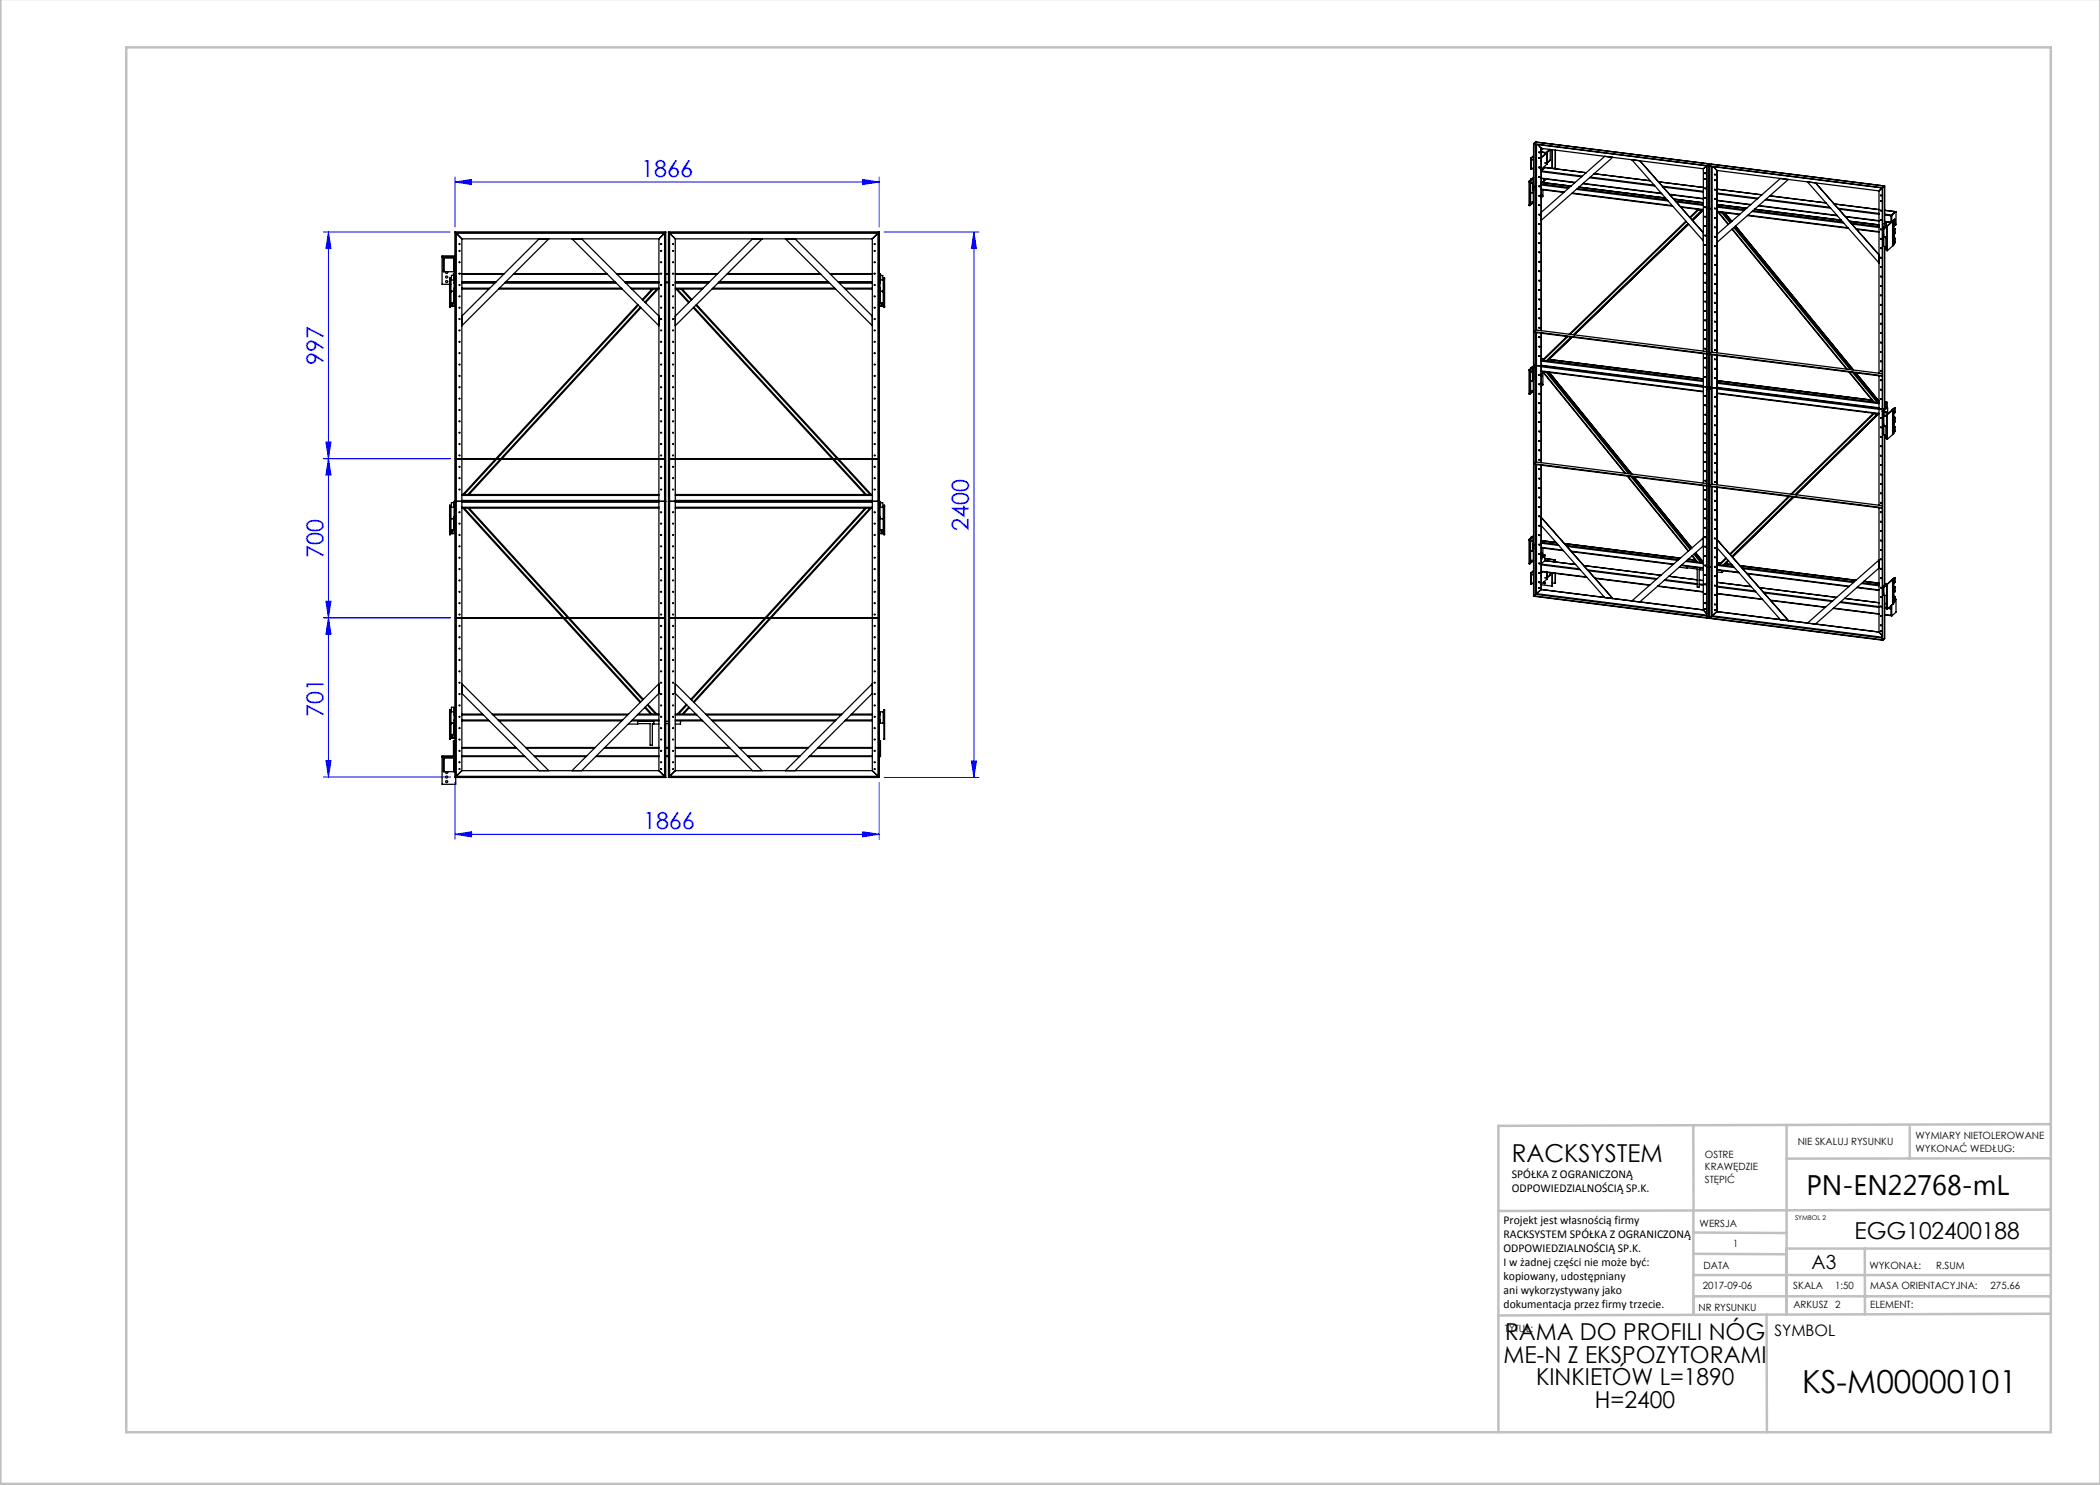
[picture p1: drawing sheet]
<svg xmlns="http://www.w3.org/2000/svg" width="420mm" height="297mm" viewBox="0 0 420 297" stroke-linecap="round" stroke-linejoin="round" font-family="sans-serif">
<defs><g id="words">
<text font-size="6.3" x="360.4" y="278.5">KS-M00000101</text>
<text font-size="5.6" x="361.3" y="239.1">PN-EN22768-mL</text>
<text font-size="4.9" x="302.4" y="232.4">RACKSYSTEM</text>
<g font-size="4.7" fill="#00f">
<text x="128.2" y="35.4">1866</text>
<text x="64.7" y="72.9" transform="rotate(-90 64.7 72.9)">997</text>
<text x="193.8" y="106.1" transform="rotate(-90 193.8 106.1)">2400</text>
<text x="64.7" y="111.5" transform="rotate(-90 64.7 111.5)">700</text>
<text x="64.7" y="143.4" transform="rotate(-90 64.7 143.4)">701</text>
<text x="128.6" y="165.8">1866</text>
</g>
<g font-size="4.7">
<text x="370.9" y="247.8">EGG102400188</text>
<text x="301" y="268.1">RAMA DO PROFILI NÓG</text>
<text x="300.7" y="272.6">ME-N Z EKSPOZYTORAMI</text>
<text x="307.2" y="277.1">KINKIETÓW L=1890</text>
<text x="319" y="281.6">H=2400</text>
</g>
<text font-size="3.9" x="362.3" y="253.8">A3</text>
<text font-size="3.2" x="354.9" y="267.2">SYMBOL</text>
<g font-size="2.4">
<text x="302.4" y="235.6">SPÓŁKA Z OGRANICZONĄ</text>
<text x="302.4" y="238.4">ODPOWIEDZIALNOŚCIĄ SP.K.</text>
<text x="300.7" y="244.7">Projekt jest własnością firmy</text>
<text x="300.7" y="247.5">RACKSYSTEM SPÓŁKA Z OGRANICZONĄ</text>
<text x="300.7" y="250.3">ODPOWIEDZIALNOŚCIĄ SP.K.</text>
<text x="300.7" y="253.1">I w żadnej części nie może być:</text>
<text x="300.7" y="256">kopiowany, udostępniany</text>
<text x="300.7" y="258.8">ani wykorzystywany jako</text>
<text x="300.7" y="261.6">dokumentacja przez firmy trzecie.</text>
</g>
<g font-size="2">
<text x="383.1" y="227.9">WYMIARY NIETOLEROWANE</text>
<text x="341" y="231.6">OSTRE</text>
<text x="359.5" y="228.9">NIE SKALUJ RYSUNKU</text>
<text x="383.1" y="230.4">WYKONAĆ WEDŁUG:</text>
<text x="341" y="234.1">KRAWĘDZIE</text>
<text x="341" y="236.6">STĘPIĆ</text>
<text x="339.9" y="245.4">WERSJA</text>
<text x="346.6" y="249.5">1</text>
<text x="340.6" y="257.7">2017-09-06</text>
<text x="340.7" y="253.8">DATA</text>
<text x="358.7" y="257.7">SKALA</text>
<text x="367" y="257.7">1:50</text>
<text x="373.9" y="253.8">WYKONAŁ:</text>
<text x="374.1" y="257.7">MASA ORIENTACYJNA:</text>
<text x="387.2" y="253.8">R.SUM</text>
<text x="398.1" y="257.7">275.66</text>
<text x="339.7" y="262.3">NR RYSUNKU</text>
<text x="358.7" y="261.7">ARKUSZ 2</text>
<text x="374.1" y="261.7">ELEMENT:</text>
<text x="301" y="266.4">TYTUŁ:</text>
</g>
<text font-size="1.3" x="359" y="244">SYMBOL 2</text>
</g></defs>
<g fill="none" stroke="#00f" stroke-width=".2">
<path d="M91 36.4l3.3-.5v1zM91 35.4v10M91 36.4h84.8M172.5 35.9l3.3 .5-3.3 .5zM175.8 35.4v10M64.7 46.4h25.3M65.7 46.4l.5 3.3h-1zM65.7 46.4v109M176.8 46.4h19M194.8 46.4l.5 3.3h-1zM194.8 46.4v109.1M64.7 91.7h25.4"/>
<path d="M65.2 88.4h1l-.5 3.3zM65.7 91.7l.5 3.3h-1zM64.7 123.5h25.4M65.2 120.2h1l-.5 3.3zM65.7 123.5l.5 3.3h-1zM64.7 155.4h25.4M65.2 152.1h1l-.5 3.3zM91 156.5v11.4M175.8 156.5v11.4M176.8 155.5h19M194.3 152.2h1l-.5 3.3zM91 166.9l3.3-.5v1z"/>
<path d="M91 166.9h84.8M172.5 166.4l3.3 .5-3.3 .5z"/>
</g>
<g fill="none" stroke="#c0c0c0" stroke-width=".5">
<path d="M.1 -.1v296.9h419.9M25.2 9.5h385v276.9h-385zM338.7 225.2v16.9M357.3 225v37.9M382 225.4v6.3M410.1 224.8l-110.4 .4v61.2M410.1 231.7h-52.8M338.7 259.3h71.5M338.7 255h71.5M338.7 250.8l18.6 .1M338.7 246.5l18.6 .1M338.7 242.1v20.9"/>
<path d="M373 249.7v13.2M410.1 241.9l-110.4 .3M410.2 249.7h-52.9v13.2M353.3 262.9l.1 23.5M410.2 262.7l-110.5 .4"/>
</g>
<g fill="#00f">
<path d="M172.5 35.9l3.3 .5-3.3 .5zM91 36.4l3.3-.5v1z"/>
<path d="M91 166.9l3.3-.5v1zM172.5 166.4l3.3 .5-3.3 .5z"/>
<path d="M65.2 152.1h1l-.5 3.3zM65.7 123.5l.5 3.3h-1zM65.2 120.2h1l-.5 3.3zM65.7 91.7l.5 3.3h-1zM65.2 88.4h1l-.5 3.3zM65.7 46.4l.5 3.3h-1z"/>
<path d="M194.8 46.4l.5 3.3h-1zM194.3 152.2h1l-.5 3.3z"/>
</g>
<g fill="none" stroke="#000" stroke-width=".25">
<path d="M305.8 36.4v4.6M305.8 36.4h.1M305.9 36.2l-.1 .2M305.9 36.2h.1M305.9 36.4v4.6M306 38.5v.1M306 38.5h.1M306 36.2l-.1 .2M306 38.6v2.3M306.1 38.5l-.1 .1M306.1 38.4h.6M306.1 36.6v3.7h.6"/>
<path d="M306.1 38.5h.1M306.1 38.4l-.1 .1M306.2 33.8l.1 .1M306.2 31.7v2.1M306.2 31.7h.1M306.2 33.8h.1M306.2 36.5h-.1M306.2 35.8v.8h.2h.2v-.8M306.2 36l-.2 .2M306.2 35.9l-.3 .3M306.2 35.8h.4zM306.2 31.6v.1"/>
<path d="M306.2 31.6h.1M306.3 33.8v.1M306.3 31.7v2.1M306.3 31.6v.1M306.6 38l.1 .2M306.6 37.2v.8M306.6 37.2h.1M306.6 38l.1 .1M306.6 31.9l-.1 .1zM306.6 36.5a.26 .26 0 0 1-.2 .2 .26 .26 0 0 1-.3-.2M306.6 37v.2M306.6 37h.1"/>
<path d="M306.7 28.7v90.6M306.7 31.3l-.4 .3M306.7 33.5l-.4 .4M306.7 31.1l-.5 .5M306.7 36.9l-.1 .1M306.7 28.7l34.7 4.4v90.5M306.7 28.7l.1 .1M306.7 35.6l-.2 .1M306.7 35.5l-.3 .2M306.8 28.8v90.4l34.5 4.3M306.8 28.8l34.5 4.4v90.3M307 37.2v.2z"/>
<path d="M307.1 28.4h.1M307.1 28.4l34.7 4.4M307.1 28.4l-.4 .3M307.1 28.9v37.1l-.3 .3 34.5 4.4M307.3 28.9v37.1l34 4.3M307.6 28.9l.6 .8M307.8 30.5h.1M307.8 31.6l.1 .1M307.8 33.5h.1M307.8 37.2l.1 .1M307.8 39.1l.1 .1M307.8 30.4v.1"/>
<path d="M307.8 31.5v.1M307.8 33.4v.1M307.8 35.3l.1 .1M307.8 37.2h.1M307.8 39.1h.1M308.2 29.7l32.5 4.1M308.2 29.7l.1 36.4M308.3 32.1v.1M308.3 38.9v-.1v.3M308.3 30l.3-.3-.3 .3M308.3 37.9l4.5 .6M308.3 36.5l5.9 .7"/>
<path d="M308.3 35.7l6.7 .8M308.3 30.5l1.1 .1M308.3 30.4l1 .1M308.3 36.8l5.6 .7M308.3 37l5.4 .7M308.3 37.8l4.6 .6M308.3 34.2l8.2 1M308.3 34.3l8 1.1M308.3 35.6l6.7 .9M308.3 36.5l.1-.2v.2M308.6 38v1.2l-.3 .4M308.8 35.9v.2z"/>
<path d="M308.8 33.5h.1M308.9 33.5h.1M308.9 33.5l-.6 .5M308.9 33.5l8.3 1M308.9 33.5l-.6 .6M309 33.5h-.1M309 35.8v.3l-.5 .4M309 32.5v.2zM309 33.5l-.2 .1M309.3 30.5l.1 .1M309.3 30.5l-1 1M309.4 30.6l-1.1 1"/>
<path d="M309.4 32.9l-1.1 .9M309.4 32.8v.1M309.4 30.6v2.3M309.9 29.9l-.7 .6M310 29.9v.1M310 32v.1M310 32l-.6 .6M310 30v2M310 30l-.6 .6M310.4 29.9v3.8M310.5 33.6l.5 .1M310.5 29.9v3.8"/>
<path d="M311 30v3.7M311.1 33.6v.1M311.1 33.6l-.1 .1M311.1 30v3.6M314.3 38.7l20.3 2.5M314.4 38.6l20 2.5M315.3 37.9l18.3 2.3M315.5 37.7l17.9 2.3M315.8 37.4l17.3 2.2M316.6 36.7l15.7 2M316.6 36.7l15.7 1.9M317.9 35.6l13.1 1.6"/>
<path d="M318.1 35.4l12.7 1.6M318.8 34.7l11.3 1.5M320.9 31.3l-12.7 11.2M322.5 31.5l-14.3 12.6M326.4 31.9l14.3 16.3M327.9 32.1l12.8 14.5M331.7 36.4l9 1.1M332.5 37.2l8.2 1.1M332.6 37.4l8.1 1M333.9 38.9l6.8 .8M334 38.9l6.7 .9M334.7 39.8l6 .8"/>
<path d="M340.7 33.8v36.4M341 35.8h.1M341 37.6l.1 .1M341 34.6l.1 .1M341 35.7v.1M341 39.5l.1 .1M341.8 32.8h.1M341.8 32.8l-1.1 1M341.8 32.8v90.5M341.8 39.9h.1M341.8 37.6h.1M341.8 38.4h.1"/>
<path d="M341.8 38.6h.1M341.8 39.8v.1M341.8 33.2l34.7 4.3v90.5M341.8 33.2l.1 .1M341.8 33.2v90.5M341.9 33.3l34.6 4.3v90.4M341.9 33.3v90.3l34.6 4.4M342.2 32.8l34.7 4.4M342.2 32.8l-.4 .4M342.2 32.8h.1M342.3 33.3v37.2l-.4 .3 34.6 4.3M342.4 33.3v37.1l34.1 4.3"/>
<path d="M342.7 33.4l.7 .7M343 34.8l.1 .2M343 36l.1 .1M343 37.9l.1 .1M343 39.7l.1 .2M343.4 34.1l32.4 4.1M343.4 34.1v36.5M343.4 37.8l9 1.2M343.4 34.1v12.8M343.4 38.6l8.2 1M343.4 38.8l8 1M353 40l13.1 1.6"/>
<path d="M353.2 39.8l12.8 1.7M354 39.2l11.2 1.4M356.1 35.7l-12.7 11.2M357.7 35.9l-14.3 12.6M361.5 36.4l14.3 16.2M363.1 36.6l12.7 14.4M363.1 36.6l12.7 14.3M375.8 38.2v36.4M376.1 39l.1 .1M376.9 37.2h.1M376.9 37.2l-1.1 1M376.9 37.2v7.5"/>
<path d="M88.4 51.4v5.4l1.5 .1M88.4 51.4h2.6M88.7 54.2v.1h2.2v-.1M88.7 51.8v-.2h2.2v.2M88.7 51.8v2.4M88.7 54.2h.1M88.7 51.8h.1M88.8 51.6v.2M88.8 54.2v.1M88.8 51.8v2.4M89.2 54.3a.2 .2 0 0 0 0 .3 .2 .2 0 0 0 .3 0 .2 .2 0 0 0 0-.3M89.9 55.7v-.1l.2 .1"/>
<path d="M89.9 55.7h.2M89.9 55.7v5.7M90.1 56.9h.1M90.1 58.5h.1M90.1 58.4h.1M90.1 55.7v5.7M90.2 58.3h.6M90.2 58.4v.1M90.2 58.5v2.7M90.3 56v-.9h.4v.9M90.7 54.9h.3M90.7 54.9v.2"/>
<path d="M90.7 54.2v.1M90.7 51.6v.2M90.7 51.8v2.4M90.7 54.2h.2M90.7 51.8h.2M90.8 54.7v1.3M90.8 57.6v.2M90.8 56.5v.1M90.8 56.5v-.5h-.6v2.4M90.8 57.8v3.5h-.3M90.8 56.6v1M90.8 56.6h.2"/>
<path d="M90.8 57.6h.2M90.8 56.5h.2M90.8 57.8h.2M90.8 56.4h.2M90.9 51.8v2.4M91 51.2h-2.6v.2M91 54.7h-.3v.2M91 46.4h42.1M91 46.4v109.1M91 46.4l.1 .1M91.1 46.5l.1 .1M91.1 46.5v108.9"/>
<path d="M91.1 46.5h42M91.2 46.6h41.7M91.2 46.6l1.2 1.2M91.2 46.6v45.1M91.8 54.7h.2M92.4 56.6h6.6M92.4 57.6h5.6M92.4 56.5h6.7M92.4 57.8h5.4M92.4 47.8h39.4M92.4 47.8v43.9M92.4 54.9h8.3"/>
<path d="M92.4 54.7h8.5M92.4 56.4h6.8M99.7 57.8h24.7M99.9 57.6h24.4M100.9 56.6h22.4M101.1 56.5h22M101.1 56.4h21.9M102.7 54.9h18.8M102.8 54.7h18.6M107.8 47.8l-15.4 15.4M109.8 47.8l-17.4 17.4M114.4 47.8l17.4 17.4"/>
<path d="M116.3 47.8l15.5 15.4M123.3 54.7h8.5M123.4 54.9h8.4M125 56.4h6.8M125 56.5h6.8M125.2 56.6h6.6M126.2 57.6h5.6M126.4 57.8h4M130.4 57.8h.2M130.4 57.8l-1.9 2.1M130.6 57.8h.8M130.6 57.8l-2 2.2"/>
<path d="M131.4 57.8h.2M131.4 57.8l-2.4 2.6M131.6 57.8h.2M131.6 57.8l-2.5 2.7M131.8 47.8v43.9M132.1 54.7h.2M132.9 46.6l-1.1 1.2M132.9 46.6v45.1M133.1 46.5l-.2 .1M133.1 46.5v108.9M133.1 46.4v109.1M133.1 46.4v.1"/>
<path d="M133.1 54.9h.6M133.1 54.7h.6M133.1 56.5h.6M133.1 56.4h.6M133.7 46.4l.1 .1M133.7 46.4h42.1M133.7 46.4v109.1M133.8 46.5l.1 .1M133.8 46.5v108.9M133.8 46.5h41.9M133.9 46.6h41.7M133.9 46.6l1.2 1.2"/>
<path d="M133.9 46.6v45.1M134.5 54.7h.2M135.1 56.6h6.5M135.1 57.6h5.5M135.1 56.5h6.7M135.1 57.8h.1M135.1 47.8h39.4M135.1 47.8v43.9M135.1 54.9h8.3M135.1 54.7h8.5M135.1 56.4h6.8M135.2 57.8h.3"/>
<path d="M135.2 57.8l2.5 2.7M135.5 57.8h.7M135.5 57.8l2.4 2.6M136.2 57.8h.2M136.2 57.8l2 2.2M136.4 57.8h4.1M136.4 57.8l2 2.1M142.4 57.8h24.7M142.6 57.6h24.3M143.6 56.6h22.3M143.8 56.5h22M143.8 56.4h21.9"/>
<path d="M145.3 54.9h18.9M145.5 54.7h18.5M150.5 47.8l-15.4 15.4M152.4 47.8l-17.3 17.4M157.1 47.8l17.4 17.4M159 47.8l15.5 15.4M166 54.7h8.5M166.1 54.9h8.4M167.6 56.4h6.9M167.7 56.5h6.8M167.9 56.6h6.6M168.9 57.6h5.6"/>
<path d="M169.1 57.8h5.4M174.5 47.8v43.9M174.8 54.7h.2M175.6 46.6l-1.1 1.2M175.6 46.6v45.1M175.7 46.5l-.1 .1M175.7 46.5v108.9M175.8 54.7h.3v.2M175.8 56.6h.2M175.8 57.6h.2M175.8 46.4v109.1M175.8 56.5h.2"/>
<path d="M175.8 57.8h.2M175.8 46.4l-.1 .1M175.8 54.9h.3M175.8 56.4h.2M176 57.8v.1M176 54.7v1.8M176 57.9h.1M176 56.5v.1M176 57.6v.2M176 56h.6v2.4M176 58.3h.6M176 57.8v3.5h.3"/>
<path d="M176 56.6v1M176.1 55.1h.5v.9M176.1 54.9v1.1M176.6 58.4v.1M176.6 58.5v2.7M176.6 58.5h.2M176.6 58.4h.2M176.8 55.7v-.1l.1 .1M176.8 55.7v5.7M176.8 55.7h.1M176.9 55.7v5.7M305.8 41l.2 .1"/>
<path d="M305.8 41h.1M306 40.9l.1 .1M306 40.9h-.1l.2 .1M306.7 40.5l-.8 .5M306.7 40.4l-.6 .6M307.8 42.9l.1 .1M307.8 44.8l.1 .1M307.8 46.7h.1M307.8 50.4l.1 .1M307.8 52.3l.1 .1M307.8 56.1l.1 .1M307.8 58l.1 .1"/>
<path d="M307.8 59.9h.1M307.8 41l.1 .1M307.8 42.9h.1M307.8 44.7v.1M307.8 46.6v.1M307.8 48.5l.1 .1M307.8 50.4h.1M307.8 52.3h.1M307.8 54.2l.1 .1M307.8 56.1h.1M307.8 57.9v.1M307.8 59.8v.1"/>
<path d="M335.1 40.2l5.6 .7M335.3 40.4l5.4 .7M336.1 41.3l4.6 .6M336.2 41.4l4.5 .6-2.2 2.1M337.2 44.2l-23.4 22.6M337.3 44.3l-23.3 22.6M337.6 44.7l-22.9 22.2M337.7 44.8l-22.8 22.2M339.7 41.9h.1M339.8 41.9h-.2l-1.6 1.6M339.8 41.9l.6 .1M339.8 41.9l-1.7 1.7"/>
<path d="M339.8 41.9h.1M340.4 42l-2 1.9M340.4 42h.1M340.6 42h-.2M341 41.4l.1 .1M341 49h.1M341 54.6l.1 .1M341 41.4h.1M341 43.3l.1 .1M341 45.2l.1 .1M341 47l.1 .2M341 48.9v.1"/>
<path d="M341 50.8l.1 .1M341 52.7l.1 .1M341 54.6h.1M341 56.5l.1 .1M341 58.4l.1 .1M341.6 41.6v.2zM341.8 40.7h.1M341.8 41.8h.1M341.8 41.6v.1M341.8 40.9v.1M341.8 42.1h.1M341.8 42h.1"/>
<path d="M341.8 41v.1M342.2 41.7v.1zM343 41.6l.1 .1M343 43.5l.1 .1M343 45.4l.1 .1M343 47.3l.1 .1M343 49.2l.1 .1M343 51.1l.1 .1M343 52.9l.1 .2M343 54.8l.1 .1M343 56.7l.1 .1M343 58.6l.1 .1"/>
<path d="M343.4 42.4l4.5 .5M343.4 40.9l5.9 .7M343.4 40.1l6.7 .9M343.4 48.5v22.1M343.4 41.4l5.4 .7M343.4 41.2l5.6 .7M343.4 42.2l4.6 .6M343.4 40l6.8 .9M343.7 42.4h.1M343.7 42.4h-.1l2 2.5M343.7 42.4l.7 .1M343.7 42.4l2 2.5"/>
<path d="M344 42.4v.1M344.2 42.5h.1M344.3 42.5h.3l1.6 1.9M344.3 42.5l1.7 2.1M344.5 42.5h-.1M344.9 42.5l1.4 1.8M346.4 45.8l22.9 28M346.5 45.8l22.9 28M346.8 45.5l23.2 28.4M346.9 45.4l23.5 28.6M347.1 45.2l23.6 28.8M349.5 43.1l20.2 2.6"/>
<path d="M349.6 43l20 2.5M350.4 42.3l18.4 2.3M350.6 42.1l18 2.3M350.9 41.8l17.3 2.2M351.7 41.2l15.8 2M351.8 41.1l15.6 2M366.8 40.8l9 1.1M367.6 41.7l8.2 1M367.8 41.8l8 1M369 43.3l6.8 .8M369.1 43.4l6.7 .8M369.9 44.2l5.9 .8"/>
<path d="M370.2 44.6l5.6 .7M370.4 44.8l5.4 .7M371.2 45.8l4.6 .5M371.3 45.9l4.5 .5M376.1 40.2l.1 .1M376.1 42l.1 .2M376.1 47.7l.1 .1M376.1 43.9l.1 .1M376.1 45.8l.1 .1M376.1 49.6l.1 .1M376.1 51.5l.1 .1M376.1 53.4l.1 .1"/>
<path d="M376.1 55.2l.1 .2M376.1 57.1l.1 .1M376.1 59l.1 .1M376.6 45.8l-.1 .2h.2M376.6 45.8h.1M376.7 46.9v.1M376.7 46.9h-.2l.2 .1M376.7 46v.9M376.7 45.8v.2M376.8 47.3l.5 .1zM376.8 45.5v3.7l.4 .1M376.8 45.8h-.1"/>
<path d="M376.8 47h-.1M376.8 45.7l-.2 .1M376.8 44.7v.8h.2h.2v-.8M376.8 45.4a.25 .25 0 0 0 .2 .2 .25 .25 0 0 0 .3-.1M376.9 44.7h.3zM376.9 49.3v32.6M376.9 44.3l1.3 .1M376.9 44.4l1.3 .1M376.9 42.1l2.2 .2M376.9 43l1.5 .2M376.9 42.8l1.4 .2M377.2 49.9h.1"/>
<path d="M377.2 47.6v2.3M377.2 47.6h.1M377.2 47.5v.1M377.2 47.5h.1M377.3 50l.2 .1M377.3 45.4v4.6M377.3 47.4l-.1 .1M377.3 45.4h.1M377.3 50l.1 .1M377.3 45.3v.1M377.3 45.2h-.1M377.4 45.2l-.1 .2"/>
<path d="M377.4 45.2h.1M377.4 45.2h-.2h.2M377.4 50.1h.1M377.4 45.4v4.7M377.5 45.2l-.1 .2M378.3 43v1.4M378.3 43h.1M378.4 43.2v1.1M378.4 43v.2M378.4 44.3h.1v4.9M378.4 44.3l-1 .9M378.5 44.2l.1 .1v4.9"/>
<path d="M378.5 44.2l-.1 .1M378.6 44.1l-.1 .1M378.6 44.1h.1M378.7 44.1h-.1M378.7 44.1h.1M378.7 49l-1.2 1.1M378.7 49h.1M378.7 44.1v4.9M378.7 44.1l-1.2 1.1M378.7 46h.1M378.7 47.8h.1M378.8 46.8h.1"/>
<path d="M378.8 48.7h.1M378.7 46.8h.2M378.7 45.7h.1M378.8 44.7v1.8M378.8 46.5v1.9M378.8 48.4l-.1 .6M378.8 46.5l.1 .3M378.8 44.1h-.1M378.8 44.1v.5M378.8 44.6v.1M378.8 46h.1M378.8 46.5h.1"/>
<path d="M378.8 47.9h.1M378.8 44.6l.1 .3M378.8 48.4l.1 .3M378.8 45.7v.1M378.8 45.7l-.1 .1M378.8 45.8h.1M378.8 46.8v.9M378.9 44.9h.1M378.9 44.9h-.2h.2M378.9 48.7h.1M378.9 43.9h.1M378.9 45.8h.1"/>
<path d="M378.9 47.6h.1M378.9 43.9l-.2 .2M378.9 45.8l-.2 .1M378.9 47.6l-.2 .2M378.9 45.7v.1M379 43.9v.8l-.1 .2M379 45.8v.8l-.1 .2M379 47.7v.8l-.1 .2M379 43.9l-.2 .2M379 45.8l-.2 .2M379 47.7l-.2 .2M379 44.8v.2v-.1"/>
<path d="M379.1 42.3h.1M379.1 42.3l-.8 .7M379.2 42.3v2.6l-.5 .5M379.2 42.3l-.8 .7M89.9 61.4v.1l.2-.1M89.9 61.4h.2M90.1 61.2h.1M90.1 61.3h.1M90.2 60.5h.6M90.2 61.2v.1M90.2 61.3h.2M90.4 61.3h.1"/>
<path d="M90.4 60.5v.8M90.5 60.5v.8M127.5 60.9l-28.3 30.8M127.7 61l-28.3 30.7M128.1 61.4l-27.9 30.3M128.2 61.6l-27.8 30.1M138.7 61.6l27.7 30.1M138.8 61.4l27.9 30.3M139.2 61l28.2 30.7M139.3 60.9l28.4 30.8M176 60.5h.6M176.3 61.3h.2"/>
<path d="M176.3 60.5v.8M176.5 61.3h.1M176.5 60.5v.8M176.6 61.2v.1M176.6 61.2h.2M176.6 61.3h.2M176.8 61.4v.1l.1-.1M176.8 61.4h.1M305.8 78.7l.2 .1M305.8 78.7l.1 .1M305.8 74.1h.1M305.8 74.1v4.6"/>
<path d="M305.9 73.9l-.1 .2M305.9 73.9h.1M305.9 78.8h.1M305.9 74.1v4.7M306 76.2v.2M306 76.2l.1 .1M306 73.9l-.1 .2M306 78.6l.1 .1M306 78.6h-.1l.2 .1M306 76.4v2.2M306.1 76.3l-.1 .1M306.1 74.3v3.7h.6"/>
<path d="M306.1 76.2h.6zM306.1 76.2v.1M306.1 76.1l-.1 .1M306.2 74.2v.1h.4M306.2 73.5v.8h.4M306.2 73.7l-.2 .2M306.2 73.6l-.3 .3M306.2 73.5l.4 .1M306.6 75.9l.1 .1M306.6 73.6h.1M306.6 73.6v2.3M306.6 73.5h-.4"/>
<path d="M306.7 73.4l-.1 .2M306.7 73.3l-.2 .2M306.7 78.1l-.6 .6M306.7 78.2l-.7 .6M306.7 73.2l-.3 .3M306.8 66.5l34.5 4.3M307 73v.1zM307 73.3v.2zM307.1 66.5v25.9l-.3 .3 34.5 4.4M307.3 66.5v25.9l34 4.3M307.8 63.6l.1 .1M307.8 65.5l.1 .1"/>
<path d="M307.8 69.3l.1 .1M307.8 71.2l.1 .1M307.8 76.8l.1 .1M307.8 78.7l.1 .1M307.8 61.7l.1 .1M307.8 63.6h.1M307.8 65.5h.1M307.8 67.4l.1 .1M307.8 69.3h.1M307.8 71.1v.1M307.8 74.9l.1 .1M307.8 76.8h.1"/>
<path d="M307.8 78.7h.1M308.2 73.2l-1-.1-.5 .3M308.2 66.6l.1 25.9M308.3 76.6v.2M308.3 75.1v-.1v.3M308.3 73.2l32.4 4M308.3 71.7l.5 .1M308.3 74.3l32.4 4.1M308.3 73l32.4 4.1M308.3 73.2h-.1M308.3 74.2l32.4 4.1M308.3 72h.2"/>
<path d="M308.3 72.2l32.4 4.1M308.3 73.3l32.4 4.1M308.4 74.6l-.1 .1M308.5 74.6h-.1M308.5 74.6h.1M308.5 72l.1 .1M308.5 74.3l.1 .1M308.5 74.3l16.5 20.3M308.6 74.6v2.3l-.3 .4M308.6 74.6l-.3 .3M308.6 74.3l.1 .1M308.6 74.3h.1"/>
<path d="M308.6 72.1l.6 .1M308.6 74.4l.7 .1M308.6 74.4l16.5 20.3M308.9 74.4h.1M309.1 74.4h.1M309.3 74.5l.2-.1 16.5 20.4M309.3 74.5l16.4 20.2M309.4 74.4h-.1M309.5 72.2h-.3M309.5 72.2l31.2 3.9M309.7 72l-.2 .2M309.8 71.9l30.9 3.9"/>
<path d="M309.8 74.5l16.5 20.3M309.9 74.5l16.5 20.3M313.4 67.3l-4.9 4.7M313.6 67.3l-5 4.8M314.2 67.4l-5 4.8M314.4 67.4l-4.9 4.8M319.4 73.3h.3zM319.4 73.3h.2M330.8 74.7h.3zM330.8 74.7h.2M340.7 77.3l.6 .1M340.7 70.7v25.9"/>
<path d="M341 62.2h.1M341 67.8l.1 .1M341 75.4h.1M341 60.2l.1 .2M341 62.1v.1M341 64l.1 .1M341 65.9l.1 .1M341 67.8h.1M341 69.7l.1 .1M341 71.6l.1 .1M341 73.4l.1 .2M341 75.3v.1"/>
<path d="M341 79.1l.1 .1M341.6 77.3v.2zM341.6 77.7v.1zM341.8 77.5l-.5 .3M341.8 77.4v.1M341.8 78h.1M341.8 77h.1M341.8 76.9h.1M341.8 78.1h.1M341.8 77.9l.5-.4 1.1 .1 32.4 4.1M341.8 75.9h.1M341.8 78.4v.1"/>
<path d="M341.8 76.2h.1M341.8 77.3h.1M341.8 77.2v.1M341.8 76.2v.1M341.8 78.3v.1M341.8 77.4h.1M341.9 70.9l34.6 4.3M342.2 77.4v.1zM342.2 77.8v.1zM342.3 70.9v26l-.4 .3 34.6 4.3M342.4 71v25.8l34.1 4.3M343 60.5l.1 .1"/>
<path d="M343 62.4l.1 .1M343 64.3l.1 .1M343 66.1l.1 .2M343 68l.1 .1M343 69.9l.1 .1M343 71.8l.1 .1M343 73.7l.1 .1M343 75.6l.1 .1M343 79.3l.1 .2M343.4 71.1v25.9M343.4 76.2v.1M343.4 76.3h.1"/>
<path d="M343.4 76.1l31 3.9M343.4 78.7l32.4 4.1M343.4 76.4l31.3 4M343.4 76.6l32.4 4.1M343.4 77.5l32.4 4.1M343.4 77.8l32.4 4.1M343.4 78.6l32.4 4.1M353.4 77.5l.4 .1zM353.5 77.6h.2M364.9 79h.3zM364.9 79h.2M369.8 74.4l4.9 6"/>
<path d="M369.9 74.4l4.9 6.1M370.5 74.5l5 6M370.8 74.5l4.9 6M371.2 74.6l4.6 5.7M371.2 74.6l4.6 5.6M375.8 75.2v25.8M376.1 60.9l.1 .1M376.1 62.8l.1 .1M376.1 64.7l.1 .1M376.1 66.6l.1 .1M376.1 68.4l.1 .2M376.1 70.3l.1 .1"/>
<path d="M376.1 72.2l.1 .1M376.1 74.1l.1 .1M376.1 76l.1 .1M376.1 77.9l.1 .1M376.1 79.8l.1 .1M91.1 91.9h42M91.1 91.7h42M91.2 91.9v31.6M92.4 98.9h.2M92.4 91.9v31.6M92.4 99.1h39.4M92.6 98.9h.2"/>
<path d="M92.8 98.9h.8M93.6 98.9h.2M93.8 98.9h38M99.1 91.9l-6.5 7M99.3 91.9l-6.5 7M100 91.9l-6.4 7M100.3 91.9l-6.5 7M131.8 91.9v31.6M132.9 91.9v31.6M133.8 91.9h41.9M133.8 91.7h41.9M133.9 91.9v31.6"/>
<path d="M135.1 91.9v31.6M135.1 98.9h37.9M135.1 99.1h39.4M166.5 91.9l6.5 7M166.8 91.9l6.5 7M167.5 91.9l6.5 7M167.8 91.9l6.5 7M173 98.9h.3M173.3 98.9h.7M174 98.9h.3M174.3 98.9h.2M174.5 91.9v31.6"/>
<path d="M175.6 91.9v31.6M306.8 92.9l34.5 4.3M307.1 92.9v26M307.3 92.9v25.8M307.8 82.5l.1 .1M307.8 84.4l.1 .1M307.8 86.3h.1M307.8 88.1l.1 .1M307.8 90l.1 .1M307.8 91.9l.1 .1M307.8 95.7l.1 .1M307.8 97.6l.1 .1"/>
<path d="M307.8 99.5h.1M307.8 80.6l.1 .1M307.8 82.5h.1M307.8 84.3v.1M307.8 86.2v.1M307.8 88.1h.1M307.8 90h.1M307.8 91.9h.1M307.8 93.8l.1 .1M307.8 95.7h.1M307.8 97.5v.1M307.8 99.4v.1"/>
<path d="M308.2 93v24.9M325.4 95.2l12.2 15M325.6 95.2l12.1 15M326.2 95.3l11.8 14.6M326.5 95.3l11.7 14.5M326.8 95.4l11.6 14.2M340.7 97.1v24.9M341 81l.1 .1M341 86.7l.1 .1M341 94.2l.1 .1M341 99.9l.1 .1M341 81h.1"/>
<path d="M341 82.9l.1 .1M341 84.8l.1 .1M341 86.6v.1M341 88.5l.1 .1M341 90.4l.1 .1M341 92.3l.1 .1M341 94.2h.1M341 96.1l.1 .1M341 98l.1 .1M341 99.8v.1M341.9 97.3l34.6 4.3M342.3 97.3v26"/>
<path d="M342.4 97.4v25.8M343 81.2l.1 .1M343 83.1l.1 .1M343 85l.1 .1M343 86.9l.1 .1M343 88.8l.1 .1M343 90.7l.1 .1M343 92.5l.1 .2M343 94.4l.1 .1M343 96.3l.1 .1M343 98.2l.1 .1M343.4 97.5v24.8"/>
<path d="M343.4 97.5v10.4M357.7 99.3l-11.7 11.5M357.9 99.3l-11.8 11.6M358.5 99.4l-12.1 11.9M358.7 99.4l-12.2 12 12.2-12M359 98.9l16.4-16.1h.3l-16.5 16.2M374.7 80.4l.1 .1M374.8 82.7h.1M374.8 82.7h-.1l-16.5 16.1M374.8 82.7l.8 .1M374.8 82.7l-16.4 16.1M374.8 80.5h.7"/>
<path d="M374.9 82.7h.1M375.5 82.8h.1M375.7 80.5h-.2M375.7 80.5h.1M375.8 80.2h.1M375.8 80.4l-.1 .1M375.8 81.7l.7 .1M376.1 89.2l.1 .1M376.1 91.1l.1 .1M376.1 94.8l.1 .2M376.1 98.6l.1 .1M376.1 83.5l.1 .1"/>
<path d="M376.1 85.4l.1 .1M376.1 87.3l.1 .1M376.1 93l.1 .1M376.1 96.7l.1 .1M376.7 84.8h.1M376.7 84.8h-.2l.2 .1M376.7 82.4v2.4M376.7 82.2v.2M376.7 82.2l-.2 .1 .2 .1M376.8 85.1h.5zM376.8 83.2v3.7l.4 .1M376.8 84.8h-.1"/>
<path d="M376.8 81.7v.2zM376.8 82.4v.8h.2h.2v-.8M376.8 83.1a.27 .27 0 0 0 .2 .2 .27 .27 0 0 0 .3-.1M376.9 82.4h.3zM376.9 87v30M376.9 81.9h.1M376.9 80.3l.4 .1M376.9 80.7h.1M376.9 80.9h.1M376.9 81.7h.1M377 81.7l-.1 .1M377 80.9v.8"/>
<path d="M377 81.7h.1M377 81.4l.3 .1M377 81.3l.3 .1M377 80.7v.2M377 80.7l.4-.3-.1 1.1M377.2 87.6l.1 .1M377.2 85.3h.1M377.2 87.6h.1M377.2 85.3v2.3M377.2 85.2v.1M377.2 85.2h.1M377.2 83.1l.1 .1"/>
<path d="M377.3 80.5h.1M377.3 87.8l.2 .1M377.3 87.8h.1M377.3 83.1v4.7M377.3 85.2h-.1M377.3 83.1h.1M377.3 81.5l-.8 .7M377.3 81.5l-.3 .2M377.3 81.5h.2M377.3 81.5h.1M377.3 81.4v.1M377.3 80.5l-.3 .3v.9"/>
<path d="M377.3 80.5v.9M377.4 82.9l-.1 .2M377.4 82.9h.1M377.4 87.8h.1M377.4 83.1v4.7M377.5 82.9l-.1 .2M377.5 81.5v1.3M377.5 81.5l-.8 .7M378.4 82h.1v4.9M378.5 82h.1v4.9M378.6 81.8l-1.2 1.1M378.6 81.8h.1"/>
<path d="M378.7 81.8h-.1M378.7 81.8h.1M378.7 86.8l-1.2 1M378.7 86.7h.1M378.7 81.8v4.9M378.7 81.8l-1.2 1.1M378.7 83.7h.1M378.7 85.6h.1M378.8 86.4h.1M378.7 83.4h.1M378.7 86.4h.2M378.8 82.6l.1 .1"/>
<path d="M378.8 86.1l-.1 .6M378.8 82.4v1.8M378.8 84.3v1.8M378.8 81.8v.6M378.8 81.8h-.1M378.8 82.4h.1M378.8 83.7h.1M378.8 84.2v.1M378.8 85.6h.1M378.8 86.1h.1M378.8 82.4l.1 .2M378.8 84.2l.1 .3"/>
<path d="M378.8 86.1l.1 .3M378.8 83.4v.1M378.8 83.4l-.1 .1M378.8 84.5v.9M378.9 84.5h.1M378.9 84.5h-.2h.2M378.9 82.7h.1M378.9 86.4h.1M378.9 81.6h.1M378.9 81.6l-.2 .2M378.9 83.5l-.2 .1M378.9 85.4l-.2 .1"/>
<path d="M378.9 83.5h.1M378.9 85.3v.1M378.9 85.3l.1 .1M379 81.6v.8l-.1 .3M379 83.5v.8l-.1 .2M379 85.4v.8l-.1 .2M379 81.6l-.2 .2M379 83.5l-.2 .2M379 85.4l-.2 .2M89.9 106.8v.2l.2-.2M89.9 101.2v-.2l.2 .2M89.9 101.2h.2"/>
<path d="M89.9 106.8h.2M89.9 101.2v5.6M90.1 106.6h.1M90.1 106.7h.1M90.1 103.9h.1M90.1 103.8h.1M90.1 101.2v5.6M90.2 103.7h.6zM90.2 106h.6M90.2 106.6v.1M90.2 103.8v.1M90.2 106.7h.2"/>
<path d="M90.2 103.9v2.7M90.3 101.5v-1h.4v1M90.4 106.7h.1M90.4 106v.7M90.5 106v.7M90.8 103.3v.2M90.8 101.5h-.6v2.3M90.8 103.5v3.2h-.3M90.8 100.5v2.8M90.8 103.3h.2M90.8 103.5h.2M90.8 100.5h.2"/>
<path d="M92.4 101.6h.2M92.4 100.5h39.4M92.4 100.1h39.4M92.4 101.5h39.4M92.6 101.6h.2M92.6 101.6l20 21.9M92.8 101.6h.8M92.8 101.6l20 21.9M93.6 101.6h.2M93.6 101.6l19.9 21.9M93.8 101.6h38M93.8 101.6l20 21.9"/>
<path d="M133.1 100.3h-42.3v.2M133.7 100.3h42.3v.2M135.1 101.6h37.9M135.1 100.5h39.4M135.1 100.1h39.4M135.1 101.5h39.4M173 101.6h.2M173 101.6l-20 21.9M173.2 101.6h.8M173.2 101.6l-19.9 21.9M174 101.6h.2M174 101.6l-20 21.9"/>
<path d="M174.2 101.6h.3M174.2 101.6l-19.9 21.9M175.8 103.3h.2M175.8 103.5h.2M175.8 100.5h.2M176 103.7h.6zM176 101.5h.6v2.3M176 106h.6M176 103.5v3.2h.3M176 103.3v.2M176 100.5v2.8M176.1 101.5v-1h.5v1"/>
<path d="M176.3 106.7h.2M176.3 106v.7M176.5 106.7h.1M176.5 106v.7M176.6 106.6v.1M176.6 103.8v.1M176.6 103.9v2.7M176.6 106.6h.2M176.6 106.7h.2M176.6 103.9h.2M176.6 103.8h.2M176.8 106.8v.2l.1-.2"/>
<path d="M176.8 101.2v-.2l.1 .2M176.8 101.2v5.6M176.8 101.2h.1M176.8 106.8h.1M176.9 101.2v5.6M305.8 112.7l.2 .1M305.8 108h.1M305.8 108v4.7M305.8 112.7h.1M305.9 107.9l-.1 .1M305.9 107.9h.1M305.9 112.7l.1 .1"/>
<path d="M305.9 108v4.7M306 110.2v.1M306 110.2h.1M306 107.9l-.1 .1M306 112.6h.1M306 112.6h-.1h.2M306 110.3v2.3M306.1 110.2l-.1 .1M306.1 110.1h.6zM306.1 108.2v3.8h.6M306.1 110l-.1 .2M306.1 110.2h.1"/>
<path d="M306.2 116.7l.1 .1M306.2 114.7h.1M306.2 116.7h.1M306.2 114.7v2M306.2 108.1a.21 .21 0 0 0 .2 .2 .21 .21 0 0 0 .2-.2M306.2 107.5v.7l.2 .1 .2-.1v-.7M306.2 107.6l-.3 .3M306.2 107.7l-.2 .2M306.2 107.4l.4 .1zM306.2 114.5v.2M306.2 114.5l.1 .1M306.3 116.7v.1"/>
<path d="M306.3 114.7v2M306.3 114.6v.1M306.6 109.7l.1 .1M306.6 108.9v.8M306.6 108.9h.1M306.6 109.7h.1M306.6 114.8l-.1 .2zM306.6 108.7v.2M306.6 108.7h.1M306.7 114.2l-.4 .4M306.7 116.5l-.4 .3M306.7 114.1l-.5 .4"/>
<path d="M306.7 119.3l34.7 4.3M306.7 108.6l-.1 .1M306.7 107.1l-.3 .3M306.7 112l-.6 .6M306.7 107.2l-.2 .2M306.7 112.1l-.7 .7M307 108.9v.1zM307.1 118.9l-.4 .4M307.1 118.9l34.2 4.3M307.3 118.7l-.2 .2M307.3 118.7l34 4.3M307.8 101.3l.1 .1"/>
<path d="M307.8 103.2l.1 .1M307.8 105.1l.1 .1M307.8 108.9l.1 .1M307.8 110.8l.1 .1M307.8 112.7h.1M307.8 114.5l.1 .1M307.8 116.4l.1 .1M307.8 117.6h.1M307.8 101.3h.1M307.8 103.2h.1M307.8 105.1h.1M307.8 107l.1 .1"/>
<path d="M307.8 108.9h.1M307.8 110.7v.1M307.8 112.6v.1M307.8 114.5h.1M307.8 116.4h.1M307.8 117.5v.1M307.8 116.4v.1M308.2 117.9l32.5 4.1M308.2 117.9l-.9 .8M308.2 103.5l14.4 16.2zM308.2 105.1l12.7 14.4M308.3 115v.2"/>
<path d="M308.3 110.6v-.1v.3M308.3 109.6l4.4 .5M308.3 108.1l2.9 .4M308.3 114.3l9.1 1.2M308.3 116.9l2.1 .3M308.3 117.9h-.1M308.3 117.9l12.6 1.6M308.3 113l7.7 1M308.3 108.4l3.2 .5M308.3 108.6l3.5 .5M308.3 109.5l4.3 .5M308.3 112.8l7.6 1"/>
<path d="M308.3 114.3l9 1.1M308.4 111.7l-.1 .2zM308.4 114.3l-.1 .1M308.5 114.4l-.2 .2M308.6 109.6v1.3l-.3 .3M308.8 111.3v.2zM308.8 116.4l.1 .3h.2M308.9 111l-.6 .5M308.9 111h.1M308.9 111l.1 1.1M308.9 112.1l6.2 .8M308.9 112.1l-.6 .6"/>
<path d="M308.9 111l-.6 .6M309 112.1h-.1M309 111.7l2 .3M309 115.5v.2zM309.4 114.5v1.3M309.4 115.8l-1.1 1M309.4 115.8h.1M310 115h.1M310 115l-.6 .6M310 114.6v.4M310.4 117.2h.1M310.4 114.6v2.6"/>
<path d="M310.5 117.2h-.1M310.5 116.6h.5M310.5 117.1h.1M310.5 114.6v2.5M311 112.1h.1M311 112l.1 .1M311 112l-.4 .3M311 112.1l-.3 .2M311 112v.1M311 112.1v.3M311 114.7v1.9M311.1 116.6h.1"/>
<path d="M311.1 116.6l-.1 .1M311.1 112.1h-.1M311.1 112.1v.3M311.1 114.7v1.9M312.9 108.7l23.2 2.9M313.2 109.1l22.6 2.8M313.4 109.3l22.2 2.8M314.2 110.2l20.5 2.6M314.3 110.3l20.3 2.6M316.8 113.1l15.4 2M317.5 114l13.9 1.7M317.7 114.2l13.6 1.7"/>
<path d="M319 115.6l11 1.4M319 115.7l10.9 1.4M322.6 119.7h-.1M331.5 117.3l9.2 1.1M331.6 117.2l9.1 1.1M332.9 116.1l6.5 .8M333 115.9l6.4 .8M333.8 115.3l5.6 .7M335.8 113.4l1.6 .2M336.2 113.1l4.5 .6M336.3 113l4.4 .6M337.1 112.3l3.6 .4"/>
<path d="M337.3 112.1l2.1 .3M337.4 113.2v.4h.1M337.4 113.3v.3l2 .2v3.6l.2 .1 .2-.1v-3.5M337.7 111.8l1.4 .2M338.4 111.2l1.1 1.2M338.5 111.1l1 1.3M338.8 110.8l1.3 1.7M338.9 110.7l1.5 1.8M339.1 110.5l1.5 1.8M339.5 112.4l.6 .1M339.8 113.9h.2M339.8 116l.9 .1"/>
<path d="M339.8 116.9l.9 .2M339.8 116.8l.9 .1M340 113.6v.4h.7M340.4 112.5h-.3M340.4 112.5h.3M340.5 112.2h.2M340.6 112.3l-.2 .2M340.6 112.3h.1M340.7 109.2l-12.8 11.2M340.7 107.6l-14.3 12.6M341 107.4l.1 .1M341 113.1l.1 .1"/>
<path d="M341 101.7l.1 .1M341 103.6l.1 .1M341 107.4h.1M341 116.8l.1 .1M341 118.7l.1 .1M341 105.5l.1 .1M341 109.3l.1 .1M341 111.1l.1 .2M341 113v.1M341 114.9l.1 .1M341.6 113.3v.1zM341.8 112.3v.1"/>
<path d="M341.8 114.2h.1M341.8 118.6h.1M341.8 117.2h.1M341.8 113.4h.1M341.8 113.3h.1M341.8 117h.1M341.8 118.5h.1M341.8 113.8v.4M341.8 116.3h.1M341.8 112.6h.1M341.8 113.7v.1M341.8 113.6v.1"/>
<path d="M341.8 112.7h.1M342.2 113.3v.2zM343 100.1l.1 .1M343 102l.1 .1M343 103.9l.1 .1M343 105.7l.1 .2M343 107.6l.1 .1M343 109.5l.1 .1M343 111.4l.1 .1M343 113.3l.1 .1M343 115.2l.1 .1M343 117.1l.1 .1"/>
<path d="M343 118.9l.1 .2M343.4 109.5l12.7 14.4M343.4 114l4.4 .6M343.4 112.5l.7 .1M343.4 114.4l1 .1M343.4 118.8l9.1 1.1M343.4 116.5l6.9 .8M343.4 109.5v12.8M343.4 107.9l14.3 16.2M343.4 113.1l3.5 .4M343.4 112.9h.4M343.4 113.9l4.3 .5"/>
<path d="M343.4 117.4l7.8 1M343.4 117.2l7.6 1M343.4 118.7l9 1.1M343.8 112.9l.1 .1M343.9 113l.6 .1M344.4 114.1v.3l.2-.2-.2 .3zM344.8 113l-.3 .1M344.8 113l1.9 .3M345.1 112.8l1.3 .1M345.2 111.6l-1.4 1.3M345.3 111.7l-1.4 1.3M345.6 112l-1.1 1.1"/>
<path d="M345.7 112.2l-.9 .8M348 113.1l23.2 2.9M348.3 113.5l22.6 2.8M348.5 113.7l22.2 2.8M349.4 114.7l20.5 2.5M349.5 114.8l20.3 2.5M352.7 118.4l13.9 1.8M352.8 118.6l13.6 1.7M367.3 119.5l-15.4-2 15.4 2M368.9 119.7l6.9 .9M371.3 117.5l4.5 .6M371.5 117.4l4.3 .6"/>
<path d="M372.3 116.7l3.5 .5M372.5 116.5l3.3 .4M372.8 116.3l3 .3M375.8 101.6v24.8M375.8 112l-14.3 12.6-3.8-.5M375.8 113.6l-12.7 11.2M376.1 100.5l.1 .1M376.1 102.4l.1 .1M376.1 106.2l.1 .1M376.1 109.9l.1 .1M376.1 115.6l.1 .1M376.1 119.3l.1 .2"/>
<path d="M376.1 104.3l.1 .1M376.1 108l.1 .2M376.1 111.8l.1 .1M376.1 113.7l.1 .1M376.1 117.5l.1 .1M376.6 117.5l-.1 .2h.2M376.6 117.5h.1M376.7 118.5l.1 .1M376.7 118.5h-.2l.2 .1M376.7 117.7v.8M376.7 117.5v.2M376.8 117.1v1.9h.5"/>
<path d="M376.8 117.5h-.1M376.8 117.3l-.2 .2M376.9 117.1h.3zM376.9 119.1v8.6M376.9 116.8h.4M377.3 117.1a.24 .24 0 0 0-.3-.2 .24 .24 0 0 0-.2 .3l.5-.1M377.3 117v4.7M377.3 117h.1M377.3 117h-.1M377.3 116.8l-.2 .2M377.3 116.8h.1M377.4 116.9l-.1 .1"/>
<path d="M377.4 116.9h.1M377.4 117v4.7M377.5 116.9l-.1 .1M378.4 115.9l.1 .1v4.9M378.5 115.9h.1v4.9M378.6 115.8l-1.2 1.1M378.6 115.8h.1M378.7 115.7l-.1 .1M378.7 115.7h.1M378.7 115.8l-1.2 1.1M378.7 115.8v4.9M378.7 117.6h.1"/>
<path d="M378.7 119.5h.1M378.8 118.5h.1M378.7 118.4l.2 .1M378.8 116.3v1.9M378.8 118.2v1.9M378.8 118.2l.1 .3M378.8 115.7l-.1 .1M378.8 115.7v.6M378.8 116.3h.1M378.8 117.6h.1M378.8 118.2h.1M378.8 119.5h.1"/>
<path d="M378.8 116.3l.1 .3M378.9 116.6h.1M378.9 116.6h-.2h.2M378.9 115.5h.1M378.9 119.3h.1M378.9 115.5l-.2 .2M378.9 117.4l-.2 .1M378.9 119.3l-.2 .1M378.9 117.4h.1M379 115.5v.9l-.1 .2M379 117.4v.9l-.1 .2M379 119.3v.8l-.1 .3"/>
<path d="M379 115.5l-.2 .2M379 117.4l-.2 .2M379 119.3l-.2 .2M379.1 119.8h.1M379.1 119.8l-.1 .1M379.2 119.8v2.6l-.8 .8M379.2 119.8l-.2 .1M91.1 123.7h42M91.1 123.5h42M91.2 123.7v31.6M92.4 123.7v30.4M92.4 136.7l17.4 17.4"/>
<path d="M92.4 138.7l15.4 15.4M112.7 123.7l15.3 16.8M112.9 123.7l15.3 16.7M113.7 123.7l14.8 16.3M113.9 123.7l14.8 16.2M131.8 123.7v30.4M131.8 138.7l-15.5 15.4M131.8 136.7l-17.4 17.4M132.9 123.7v31.6M133.8 123.7h41.9M133.8 123.5h41.9M133.9 123.7v31.6"/>
<path d="M135.1 123.7v30.4M135.1 138.7l15.4 15.4M135.1 136.7l17.3 17.4M152.9 123.7l-14.7 16.2M153.2 123.7l-14.9 16.3M153.9 123.7l-15.2 16.7M154.1 123.7l-15.3 16.8M174.5 123.7v30.4M174.5 138.7l-15.5 15.4M174.5 136.7l-17.4 17.4M175.6 123.7v31.6M340.7 122l.6 .7"/>
<path d="M341 120.6l.1 .1M341 120.6h.1M341 121.7l.1 .1M341.3 123.5l.1 .1M341.8 123.3l-.4 .3M341.8 123.3h.1M341.8 123.7l34.7 4.3M342.3 123.3l-.5 .4M342.3 123.3l34.2 4.3M342.4 123.2l-.1 .1M342.4 123.2l34.1 4.2M343 120.8l.1 .1"/>
<path d="M343 122l.1 .1M343.4 122.3l-1 .9M343.4 122.3l32.4 4.1M343.4 122.3h.1M343.4 122.3l12.7 1.6M354.1 120l11 1.4M354.2 120.1l10.8 1.4M366.6 121.7l9.2 1.1M366.7 121.6l9.1 1.2M368 120.5l7.8 1M368.1 120.4l7.7 .9M375.8 126.4l.7 .8"/>
<path d="M376.1 123.1l.1 .1M376.1 125l.1 .1M376.1 126.1l.1 .2M376.1 121.2l.1 .2M376.5 128h.1M376.9 127.7l-.4 .3M376.9 127.7h.1M376.9 121.5h.4M376.9 123l1.5 .2M376.9 122.9l1.5 .2M376.9 120.7h.4M376.9 121.6l.4 .1"/>
<path d="M377.3 121.7l.2 .1M377.3 121.7h.1M377.4 121.7l.1 .1M377.6 121.7l.7 .1M377.7 121.6h.6M378.3 121.1v2.1M378.4 123.1v.1M378.4 121v2.1M378.7 120.7l-1.2 1.1M378.7 120.7h.1M378.8 120.4h.1M378.8 120.1l-.1 .6"/>
<path d="M378.8 120.1l.1 .2M378.9 120.4h.1M379 120.2v.1M88.4 151.4v5.4l2.7 .1v-1.4M88.4 151.4h2.6M88.7 154.2v.1h2.2v-.1M88.7 151.8v-.2h2.2v.2M88.7 154.2h.1M88.7 151.8h.1M88.7 151.8v2.4M88.8 154.2v.1M88.8 151.6v.2"/>
<path d="M88.8 151.8v2.4M89.2 154.3a.2 .2 0 0 0 0 .3 .2 .2 0 0 0 .3 0 .2 .2 0 0 0 0-.3M89.9 147.7v.2l.2-.2M89.9 142.1v-.1l.2 .1M89.9 142.1h.2M89.9 147.7h.2M89.9 142.1v5.6M90.1 144.8h.1M90.1 144.7h.1M90.1 142.1v5.6M90.1 147.5h.1M90.1 147.6h.1"/>
<path d="M90.2 144.6h.6zM90.2 146.9h.6M90.2 147.5v.1M90.2 144.7v.1M90.2 147.6h.2M90.2 144.8v2.7M90.3 142.4v-.9h.4v.9M90.3 142.4h.5v.4M90.3 142.4h-.1v2.3M90.4 147.6h.1M90.4 146.9v.7M90.5 146.9v.7"/>
<path d="M90.7 148.3v-.2l.1 .2M90.7 148.3v3h.3M90.7 148.3h.1M90.7 154.2v.1M90.7 151.6v.2M90.7 151.8v2.4M90.7 154.2h.2M90.7 151.8h.2M90.8 148.3v3M90.8 149.5h.2M90.8 149.6h.2M90.8 144v.2"/>
<path d="M90.8 142.8v.2M90.8 144.2v3.4h-.3M90.8 143v1M90.8 142.8h.2M90.8 143h.2M90.8 144h.2M90.8 144.2h.2M90.9 151.8v2.4M91 151.2h-2.6v.2M91 155.5h42.1M91.1 155.4h42M91.1 155.4l-.1 .1"/>
<path d="M91.2 155.3l-.1 .1M91.2 155.3h41.7M92.4 151.2h12.5M92.4 142.8h4.1M92.4 143h4.3M92.4 144h5.3M92.4 144.2h5.5M92.4 154.1h39.4M92.4 154.1l-1.2 1.2M92.4 151.3h12.6M92.4 149.5h10.8M92.4 149.6h10.9"/>
<path d="M98.4 142.8h27.3M98.6 143h26.9M99.6 144h24.9M99.8 144.2h24.6M105.1 149.5h13.9M105.3 149.6h13.6M106.8 151.2h10.6M106.9 151.3h10.3M119.1 151.3h12.7M119.3 151.2h12.5M120.8 149.6h11M121 149.5h10.8"/>
<path d="M126.3 144.2h5.5M126.5 144h5.3M127.5 143h4.3M127.6 144.7h2.4v4.3h.5v-4.3h.2M127.6 144.2v.6h-2M127.6 144.3h3.1M127.6 142.8h2.5M128.9 141.5l1.2 1.3M129.1 141.4l1.3 1.4M129.5 141l1.6 1.8M129.6 140.9l1.8 1.9M130.1 142.8h.3"/>
<path d="M130.4 142.8h.7M130.7 144.2v.6h1.1M131.1 142.8h.3M131.4 142.8h.4M131.8 154.1l1.1 1.2M132.9 155.3l.2 .1M133.1 155.4v.1M133.1 144.3h.6M133.1 144.7h.6M133.1 151.2h.6M133.1 151.3h.6M133.1 149.5h.6"/>
<path d="M133.1 149.6h.6M133.7 155.5h42.1M133.8 155.4h41.9M133.8 155.4l-.1 .1M133.9 155.3l-.1 .1M133.9 155.3h41.7M135.1 151.2h12.5M135.1 142.8h.4M135.1 143h4.3M135.1 144h5.3M135.1 144.2h5.5M135.1 154.1l-1.2 1.2"/>
<path d="M135.1 154.1h39.4M135.1 151.3h12.6M135.1 149.5h10.8M135.1 149.6h10.9M135.5 142.8h.2M135.7 142.8h.8M136.1 144.2v.6h-1M136.5 142.8h.2M136.7 142.8h2.5M137.2 140.9l-1.7 1.9M137.4 141l-1.7 1.8M137.8 141.4l-1.3 1.4"/>
<path d="M137.9 141.5l-1.2 1.3M141.1 142.8h27.3M141.3 143h26.9M142.3 144h24.9M142.5 144.2h24.5M147.8 149.5h13.9M147.9 149.6h13.7M149.5 151.2h10.5M149.6 151.3h10.3M161.8 151.3h12.7M162 151.2h12.5M163.5 149.6h11"/>
<path d="M163.6 149.5h10.9M169 144.2h5.5M169.1 144h5.4M170.1 143h4.4M170.3 142.8h4.2M174.5 154.1l1.1 1.2M175.6 155.3l.1 .1M175.7 155.4l.1 .1M175.8 151.2h.3M175.8 142.8h.2M175.8 143h.2M175.8 144h.2"/>
<path d="M175.8 144.2h.2M175.8 149.5h.2M175.8 149.6h.2M176 148.3v-.2l.1 .2M176 148.3v3M176 148.3h.1M176 142.8v.2M176 144v.2M176 142.8v-.4h.6v2.2h-.6v-.4M176 143v1M176.1 151.2v.1h-.3M176.1 148.3v2.9"/>
<path d="M176.8 147.7v.2l.1-.2M176.8 142.1v-.1l.1 .1M176.8 142.1v5.6M176.8 142.1h.1M176.8 147.7h.1M176.9 142.1v5.6"/>
<circle cx="307.9" cy="31.6" r=".07"/>
<circle cx="307.9" cy="35.4" r=".07"/>
<circle cx="307.9" cy="37.3" r=".07"/>
<circle cx="307.9" cy="33.5" r=".07"/>
<circle cx="307.9" cy="30.5" r=".07"/>
<circle cx="307.9" cy="39.2" r=".07"/>
<circle cx="341" cy="39.6" r=".07"/>
<circle cx="341" cy="35.8" r=".07"/>
<circle cx="341" cy="34.7" r=".07"/>
<circle cx="341" cy="37.7" r=".07"/>
<circle cx="343" cy="36" r=".08"/>
<circle cx="343" cy="39.8" r=".08"/>
<circle cx="343" cy="37.9" r=".08"/>
<circle cx="343" cy="34.9" r=".08"/>
<circle cx="376.2" cy="39.1" r=".08"/>
<circle cx="89.3" cy="56.3" r=".2"/>
<circle cx="89.3" cy="55.4" r=".2"/>
<circle cx="91.9" cy="59.3" r=".09"/>
<circle cx="91.9" cy="54.7" r=".09"/>
<circle cx="91.9" cy="52.5" r=".09"/>
<circle cx="91.9" cy="48.8" r=".09"/>
<circle cx="91.9" cy="50.2" r=".09"/>
<circle cx="91.9" cy="57" r=".09"/>
<circle cx="132.2" cy="59.3" r=".09"/>
<circle cx="132.2" cy="54.7" r=".09"/>
<circle cx="132.2" cy="48.8" r=".09"/>
<circle cx="132.2" cy="52.5" r=".09"/>
<circle cx="132.2" cy="50.2" r=".09"/>
<circle cx="132.2" cy="57" r=".09"/>
<circle cx="134.6" cy="57" r=".09"/>
<circle cx="134.6" cy="50.2" r=".09"/>
<circle cx="134.6" cy="52.5" r=".09"/>
<circle cx="134.6" cy="48.8" r=".09"/>
<circle cx="134.6" cy="54.7" r=".09"/>
<circle cx="134.6" cy="59.3" r=".09"/>
<circle cx="174.9" cy="57" r=".09"/>
<circle cx="174.9" cy="50.2" r=".09"/>
<circle cx="174.9" cy="48.8" r=".09"/>
<circle cx="174.9" cy="52.5" r=".09"/>
<circle cx="174.9" cy="54.7" r=".09"/>
<circle cx="174.9" cy="59.3" r=".09"/>
<circle cx="307.9" cy="58" r=".07"/>
<circle cx="307.9" cy="59.9" r=".07"/>
<circle cx="307.9" cy="56.1" r=".07"/>
<circle cx="307.9" cy="46.7" r=".07"/>
<circle cx="307.9" cy="44.8" r=".07"/>
<circle cx="307.9" cy="42.9" r=".07"/>
<circle cx="307.9" cy="54.2" r=".07"/>
<circle cx="307.9" cy="41" r=".07"/>
<circle cx="307.9" cy="50.5" r=".07"/>
<circle cx="307.9" cy="52.4" r=".07"/>
<circle cx="307.9" cy="48.6" r=".07"/>
<circle cx="341" cy="47.1" r=".07"/>
<circle cx="341" cy="45.2" r=".07"/>
<circle cx="341" cy="50.9" r=".07"/>
<circle cx="341" cy="43.3" r=".07"/>
<circle cx="341" cy="41.5" r=".07"/>
<circle cx="341" cy="49" r=".07"/>
<circle cx="341" cy="54.7" r=".07"/>
<circle cx="341" cy="56.5" r=".07"/>
<circle cx="341" cy="52.8" r=".07"/>
<circle cx="341" cy="58.4" r=".07"/>
<circle cx="343" cy="56.8" r=".08"/>
<circle cx="343" cy="58.7" r=".08"/>
<circle cx="343" cy="41.7" r=".08"/>
<circle cx="343" cy="43.6" r=".08"/>
<circle cx="343" cy="45.5" r=".08"/>
<circle cx="343" cy="53" r=".08"/>
<circle cx="343" cy="54.9" r=".08"/>
<circle cx="343" cy="47.4" r=".08"/>
<circle cx="343" cy="49.2" r=".08"/>
<circle cx="343" cy="51.1" r=".08"/>
<circle cx="376.2" cy="49.6" r=".08"/>
<circle cx="376.2" cy="40.2" r=".08"/>
<circle cx="376.2" cy="47.8" r=".08"/>
<circle cx="376.2" cy="45.9" r=".08"/>
<circle cx="376.2" cy="42.1" r=".08"/>
<circle cx="376.2" cy="44" r=".08"/>
<circle cx="376.2" cy="51.5" r=".08"/>
<circle cx="376.2" cy="53.4" r=".08"/>
<circle cx="376.2" cy="55.3" r=".08"/>
<circle cx="376.2" cy="59.1" r=".08"/>
<circle cx="376.2" cy="57.2" r=".08"/>
<circle cx="91.9" cy="77.5" r=".09"/>
<circle cx="91.9" cy="79.7" r=".09"/>
<circle cx="91.9" cy="61.5" r=".09"/>
<circle cx="91.9" cy="72.9" r=".09"/>
<circle cx="91.9" cy="66.1" r=".09"/>
<circle cx="91.9" cy="70.6" r=".09"/>
<circle cx="91.9" cy="75.2" r=".09"/>
<circle cx="91.9" cy="68.4" r=".09"/>
<circle cx="91.9" cy="63.8" r=".09"/>
<circle cx="132.2" cy="61.5" r=".09"/>
<circle cx="132.2" cy="79.7" r=".09"/>
<circle cx="132.2" cy="77.5" r=".09"/>
<circle cx="132.2" cy="70.6" r=".09"/>
<circle cx="132.2" cy="72.9" r=".09"/>
<circle cx="132.2" cy="66.1" r=".09"/>
<circle cx="132.2" cy="75.2" r=".09"/>
<circle cx="132.2" cy="68.4" r=".09"/>
<circle cx="132.2" cy="63.8" r=".09"/>
<circle cx="134.6" cy="63.8" r=".09"/>
<circle cx="134.6" cy="68.4" r=".09"/>
<circle cx="134.6" cy="75.2" r=".09"/>
<circle cx="134.6" cy="72.9" r=".09"/>
<circle cx="134.6" cy="70.6" r=".09"/>
<circle cx="134.6" cy="66.1" r=".09"/>
<circle cx="134.6" cy="79.7" r=".09"/>
<circle cx="134.6" cy="61.5" r=".09"/>
<circle cx="134.6" cy="77.5" r=".09"/>
<circle cx="174.9" cy="63.8" r=".09"/>
<circle cx="174.9" cy="68.4" r=".09"/>
<circle cx="174.9" cy="75.2" r=".09"/>
<circle cx="174.9" cy="66.1" r=".09"/>
<circle cx="174.9" cy="72.9" r=".09"/>
<circle cx="174.9" cy="70.6" r=".09"/>
<circle cx="174.9" cy="61.5" r=".09"/>
<circle cx="174.9" cy="79.7" r=".09"/>
<circle cx="174.9" cy="77.5" r=".09"/>
<circle cx="307.9" cy="67.4" r=".07"/>
<circle cx="307.9" cy="63.7" r=".07"/>
<circle cx="307.9" cy="61.8" r=".07"/>
<circle cx="307.9" cy="65.6" r=".07"/>
<circle cx="307.9" cy="75" r=".07"/>
<circle cx="307.9" cy="76.9" r=".07"/>
<circle cx="307.9" cy="71.2" r=".07"/>
<circle cx="307.9" cy="69.3" r=".07"/>
<circle cx="307.9" cy="78.8" r=".07"/>
<circle cx="341" cy="69.7" r=".07"/>
<circle cx="341" cy="75.4" r=".07"/>
<circle cx="341" cy="73.5" r=".07"/>
<circle cx="341" cy="79.2" r=".07"/>
<circle cx="341" cy="71.6" r=".07"/>
<circle cx="341" cy="64.1" r=".07"/>
<circle cx="341" cy="67.9" r=".07"/>
<circle cx="341" cy="66" r=".07"/>
<circle cx="341" cy="60.3" r=".07"/>
<circle cx="341" cy="62.2" r=".07"/>
<circle cx="343" cy="62.4" r=".08"/>
<circle cx="343" cy="66.2" r=".08"/>
<circle cx="343" cy="64.3" r=".08"/>
<circle cx="343" cy="60.6" r=".08"/>
<circle cx="343" cy="71.9" r=".08"/>
<circle cx="343" cy="68.1" r=".08"/>
<circle cx="343" cy="70" r=".08"/>
<circle cx="343" cy="75.6" r=".08"/>
<circle cx="343" cy="73.8" r=".08"/>
<circle cx="343" cy="79.4" r=".08"/>
<circle cx="376.2" cy="79.8" r=".08"/>
<circle cx="376.2" cy="72.3" r=".08"/>
<circle cx="376.2" cy="77.9" r=".08"/>
<circle cx="376.2" cy="70.4" r=".08"/>
<circle cx="376.2" cy="74.2" r=".08"/>
<circle cx="376.2" cy="76" r=".08"/>
<circle cx="376.2" cy="68.5" r=".08"/>
<circle cx="376.2" cy="61" r=".08"/>
<circle cx="376.2" cy="66.6" r=".08"/>
<circle cx="376.2" cy="64.7" r=".08"/>
<circle cx="376.2" cy="62.8" r=".08"/>
<circle cx="91.9" cy="97.9" r=".09"/>
<circle cx="91.9" cy="95.6" r=".09"/>
<circle cx="91.9" cy="91.1" r=".09"/>
<circle cx="91.9" cy="88.8" r=".09"/>
<circle cx="91.9" cy="84.3" r=".09"/>
<circle cx="91.9" cy="93.4" r=".09"/>
<circle cx="91.9" cy="86.5" r=".09"/>
<circle cx="91.9" cy="82" r=".09"/>
<circle cx="132.2" cy="95.6" r=".09"/>
<circle cx="132.2" cy="97.9" r=".09"/>
<circle cx="132.2" cy="91.1" r=".09"/>
<circle cx="132.2" cy="88.8" r=".09"/>
<circle cx="132.2" cy="84.3" r=".09"/>
<circle cx="132.2" cy="93.4" r=".09"/>
<circle cx="132.2" cy="86.5" r=".09"/>
<circle cx="132.2" cy="82" r=".09"/>
<circle cx="134.6" cy="82" r=".09"/>
<circle cx="134.6" cy="86.5" r=".09"/>
<circle cx="134.6" cy="93.4" r=".09"/>
<circle cx="134.6" cy="84.3" r=".09"/>
<circle cx="134.6" cy="91.1" r=".09"/>
<circle cx="134.6" cy="88.8" r=".09"/>
<circle cx="134.6" cy="95.6" r=".09"/>
<circle cx="134.6" cy="97.9" r=".09"/>
<circle cx="174.9" cy="82" r=".09"/>
<circle cx="174.9" cy="86.5" r=".09"/>
<circle cx="174.9" cy="93.4" r=".09"/>
<circle cx="174.9" cy="84.3" r=".09"/>
<circle cx="174.9" cy="88.8" r=".09"/>
<circle cx="174.9" cy="91.1" r=".09"/>
<circle cx="174.9" cy="97.9" r=".09"/>
<circle cx="174.9" cy="95.6" r=".09"/>
<circle cx="307.9" cy="88.2" r=".07"/>
<circle cx="307.9" cy="90.1" r=".07"/>
<circle cx="307.9" cy="97.6" r=".07"/>
<circle cx="307.9" cy="95.7" r=".07"/>
<circle cx="307.9" cy="99.5" r=".07"/>
<circle cx="307.9" cy="92" r=".07"/>
<circle cx="307.9" cy="93.8" r=".07"/>
<circle cx="307.9" cy="84.4" r=".07"/>
<circle cx="307.9" cy="82.5" r=".07"/>
<circle cx="307.9" cy="80.6" r=".07"/>
<circle cx="307.9" cy="86.3" r=".07"/>
<circle cx="341" cy="82.9" r=".07"/>
<circle cx="341" cy="81.1" r=".07"/>
<circle cx="341" cy="84.8" r=".07"/>
<circle cx="341" cy="86.7" r=".07"/>
<circle cx="341" cy="94.3" r=".07"/>
<circle cx="341" cy="96.1" r=".07"/>
<circle cx="341" cy="98" r=".07"/>
<circle cx="341" cy="90.5" r=".07"/>
<circle cx="341" cy="92.4" r=".07"/>
<circle cx="341" cy="88.6" r=".07"/>
<circle cx="341" cy="99.9" r=".07"/>
<circle cx="343" cy="88.8" r=".08"/>
<circle cx="343" cy="94.5" r=".08"/>
<circle cx="343" cy="96.4" r=".08"/>
<circle cx="343" cy="92.6" r=".08"/>
<circle cx="343" cy="98.3" r=".08"/>
<circle cx="343" cy="90.7" r=".08"/>
<circle cx="343" cy="83.2" r=".08"/>
<circle cx="343" cy="86.9" r=".08"/>
<circle cx="343" cy="85.1" r=".08"/>
<circle cx="343" cy="81.3" r=".08"/>
<circle cx="376.2" cy="83.6" r=".08"/>
<circle cx="376.2" cy="85.5" r=".08"/>
<circle cx="376.2" cy="87.4" r=".08"/>
<circle cx="376.2" cy="91.1" r=".08"/>
<circle cx="376.2" cy="93" r=".08"/>
<circle cx="376.2" cy="98.7" r=".08"/>
<circle cx="376.2" cy="89.2" r=".08"/>
<circle cx="376.2" cy="96.8" r=".08"/>
<circle cx="376.2" cy="94.9" r=".08"/>
<circle cx="91.9" cy="116.1" r=".09"/>
<circle cx="91.9" cy="102.5" r=".09"/>
<circle cx="91.9" cy="113.8" r=".09"/>
<circle cx="91.9" cy="118.4" r=".09"/>
<circle cx="91.9" cy="109.3" r=".09"/>
<circle cx="91.9" cy="107" r=".09"/>
<circle cx="91.9" cy="111.5" r=".09"/>
<circle cx="91.9" cy="104.7" r=".09"/>
<circle cx="132.2" cy="118.4" r=".09"/>
<circle cx="132.2" cy="109.3" r=".09"/>
<circle cx="132.2" cy="116.1" r=".09"/>
<circle cx="132.2" cy="102.5" r=".09"/>
<circle cx="132.2" cy="113.8" r=".09"/>
<circle cx="132.2" cy="107" r=".09"/>
<circle cx="132.2" cy="111.5" r=".09"/>
<circle cx="132.2" cy="104.7" r=".09"/>
<circle cx="134.6" cy="104.7" r=".09"/>
<circle cx="134.6" cy="111.5" r=".09"/>
<circle cx="134.6" cy="107" r=".09"/>
<circle cx="134.6" cy="116.1" r=".09"/>
<circle cx="134.6" cy="118.4" r=".09"/>
<circle cx="134.6" cy="109.3" r=".09"/>
<circle cx="134.6" cy="102.5" r=".09"/>
<circle cx="134.6" cy="113.8" r=".09"/>
<circle cx="174.9" cy="111.5" r=".09"/>
<circle cx="174.9" cy="104.7" r=".09"/>
<circle cx="174.9" cy="107" r=".09"/>
<circle cx="174.9" cy="102.5" r=".09"/>
<circle cx="174.9" cy="113.8" r=".09"/>
<circle cx="174.9" cy="116.1" r=".09"/>
<circle cx="174.9" cy="109.3" r=".09"/>
<circle cx="174.9" cy="118.4" r=".09"/>
<circle cx="307.9" cy="105.2" r=".07"/>
<circle cx="307.9" cy="107" r=".07"/>
<circle cx="307.9" cy="103.3" r=".07"/>
<circle cx="307.9" cy="116.5" r=".07"/>
<circle cx="307.9" cy="114.6" r=".07"/>
<circle cx="307.9" cy="112.7" r=".07"/>
<circle cx="307.9" cy="110.8" r=".07"/>
<circle cx="307.9" cy="108.9" r=".07"/>
<circle cx="307.9" cy="101.4" r=".07"/>
<circle cx="307.9" cy="117.6" r=".07"/>
<circle cx="308.9" cy="116.6" r=".17"/>
<circle cx="341" cy="111.2" r=".07"/>
<circle cx="341" cy="107.5" r=".07"/>
<circle cx="341" cy="109.3" r=".07"/>
<circle cx="341" cy="105.6" r=".07"/>
<circle cx="341" cy="101.8" r=".07"/>
<circle cx="341" cy="115" r=".07"/>
<circle cx="341" cy="113.1" r=".07"/>
<circle cx="341" cy="103.7" r=".07"/>
<circle cx="341" cy="116.9" r=".07"/>
<circle cx="341" cy="118.8" r=".07"/>
<circle cx="343" cy="102" r=".08"/>
<circle cx="343" cy="105.8" r=".08"/>
<circle cx="343" cy="103.9" r=".08"/>
<circle cx="343" cy="100.1" r=".08"/>
<circle cx="343" cy="109.6" r=".08"/>
<circle cx="343" cy="111.5" r=".08"/>
<circle cx="343" cy="107.7" r=".08"/>
<circle cx="343" cy="117.1" r=".08"/>
<circle cx="343" cy="119" r=".08"/>
<circle cx="343" cy="115.2" r=".08"/>
<circle cx="343" cy="113.3" r=".08"/>
<circle cx="376.2" cy="108.1" r=".08"/>
<circle cx="376.2" cy="104.3" r=".08"/>
<circle cx="376.2" cy="111.9" r=".08"/>
<circle cx="376.2" cy="106.2" r=".08"/>
<circle cx="376.2" cy="113.8" r=".08"/>
<circle cx="376.2" cy="110" r=".08"/>
<circle cx="376.2" cy="115.6" r=".08"/>
<circle cx="376.2" cy="119.4" r=".08"/>
<circle cx="376.2" cy="117.5" r=".08"/>
<circle cx="376.2" cy="102.4" r=".08"/>
<circle cx="376.2" cy="100.6" r=".08"/>
<circle cx="91.9" cy="132" r=".09"/>
<circle cx="91.9" cy="120.6" r=".09"/>
<circle cx="91.9" cy="138.8" r=".09"/>
<circle cx="91.9" cy="134.3" r=".09"/>
<circle cx="91.9" cy="136.5" r=".09"/>
<circle cx="91.9" cy="125.2" r=".09"/>
<circle cx="91.9" cy="127.5" r=".09"/>
<circle cx="91.9" cy="122.9" r=".09"/>
<circle cx="91.9" cy="129.7" r=".09"/>
<circle cx="132.2" cy="120.6" r=".09"/>
<circle cx="132.2" cy="132" r=".09"/>
<circle cx="132.2" cy="134.3" r=".09"/>
<circle cx="132.2" cy="138.8" r=".09"/>
<circle cx="132.2" cy="136.5" r=".09"/>
<circle cx="132.2" cy="125.2" r=".09"/>
<circle cx="132.2" cy="127.5" r=".09"/>
<circle cx="132.2" cy="129.7" r=".09"/>
<circle cx="132.2" cy="122.9" r=".09"/>
<circle cx="134.6" cy="122.9" r=".09"/>
<circle cx="134.6" cy="129.7" r=".09"/>
<circle cx="134.6" cy="127.5" r=".09"/>
<circle cx="134.6" cy="125.2" r=".09"/>
<circle cx="134.6" cy="136.5" r=".09"/>
<circle cx="134.6" cy="134.3" r=".09"/>
<circle cx="134.6" cy="138.8" r=".09"/>
<circle cx="134.6" cy="132" r=".09"/>
<circle cx="134.6" cy="120.6" r=".09"/>
<circle cx="174.9" cy="122.9" r=".09"/>
<circle cx="174.9" cy="129.7" r=".09"/>
<circle cx="174.9" cy="127.5" r=".09"/>
<circle cx="174.9" cy="125.2" r=".09"/>
<circle cx="174.9" cy="136.5" r=".09"/>
<circle cx="174.9" cy="138.8" r=".09"/>
<circle cx="174.9" cy="134.3" r=".09"/>
<circle cx="174.9" cy="132" r=".09"/>
<circle cx="174.9" cy="120.6" r=".09"/>
<circle cx="341" cy="120.7" r=".07"/>
<circle cx="341" cy="121.8" r=".07"/>
<circle cx="343" cy="122" r=".08"/>
<circle cx="343" cy="120.9" r=".08"/>
<circle cx="376.2" cy="125.1" r=".08"/>
<circle cx="376.2" cy="121.3" r=".08"/>
<circle cx="376.2" cy="126.2" r=".08"/>
<circle cx="376.2" cy="123.2" r=".08"/>
<circle cx="89.3" cy="155.4" r=".2"/>
<circle cx="89.3" cy="156.3" r=".2"/>
<circle cx="91.9" cy="145.6" r=".09"/>
<circle cx="91.9" cy="143.4" r=".09"/>
<circle cx="91.9" cy="150.2" r=".09"/>
<circle cx="91.9" cy="153.8" r=".09"/>
<circle cx="91.9" cy="152.5" r=".09"/>
<circle cx="91.9" cy="147.9" r=".09"/>
<circle cx="91.9" cy="141.1" r=".09"/>
<circle cx="132.2" cy="145.6" r=".09"/>
<circle cx="132.2" cy="143.4" r=".09"/>
<circle cx="132.2" cy="150.2" r=".09"/>
<circle cx="132.2" cy="153.8" r=".09"/>
<circle cx="132.2" cy="152.5" r=".09"/>
<circle cx="132.2" cy="147.9" r=".09"/>
<circle cx="132.2" cy="141.1" r=".09"/>
<circle cx="134.6" cy="141.1" r=".09"/>
<circle cx="134.6" cy="147.9" r=".09"/>
<circle cx="134.6" cy="152.5" r=".09"/>
<circle cx="134.6" cy="153.8" r=".09"/>
<circle cx="134.6" cy="150.2" r=".09"/>
<circle cx="134.6" cy="143.4" r=".09"/>
<circle cx="134.6" cy="145.6" r=".09"/>
<circle cx="174.9" cy="141.1" r=".09"/>
<circle cx="174.9" cy="147.9" r=".09"/>
<circle cx="174.9" cy="152.5" r=".09"/>
<circle cx="174.9" cy="153.8" r=".09"/>
<circle cx="174.9" cy="150.2" r=".09"/>
<circle cx="174.9" cy="143.4" r=".09"/>
<circle cx="174.9" cy="145.6" r=".09"/>
</g>
<use href="#words"/>
</svg>
